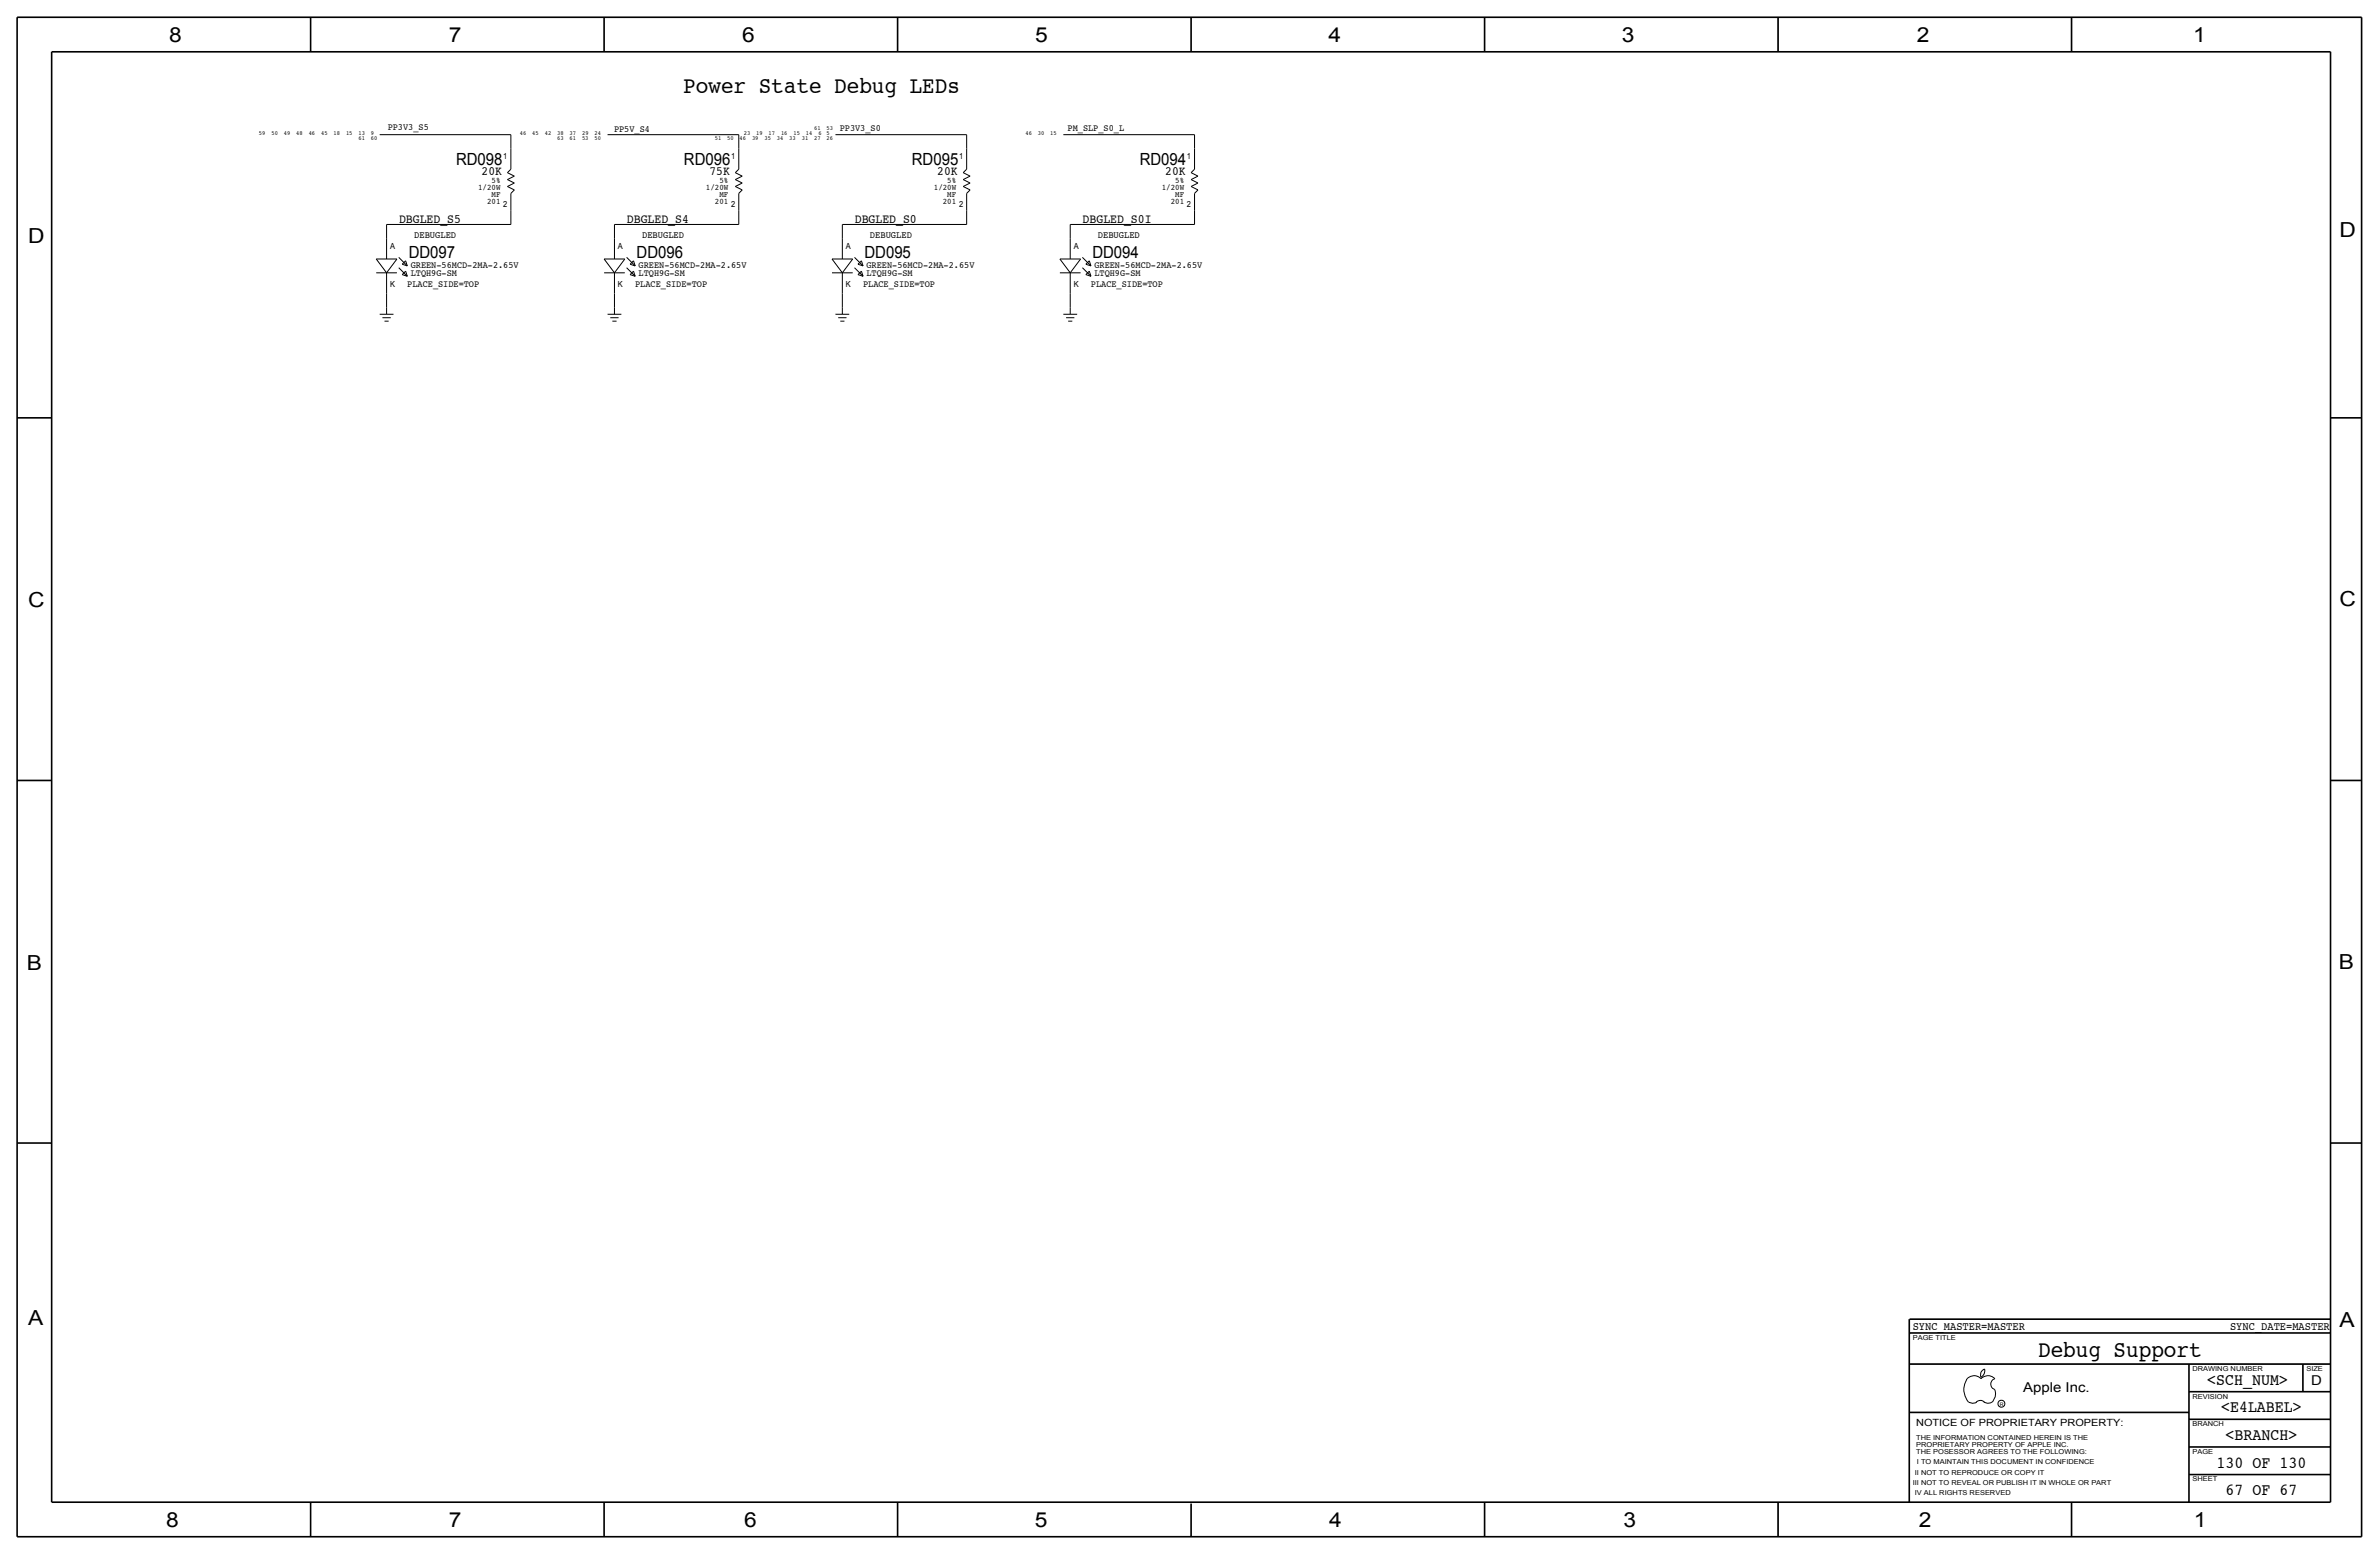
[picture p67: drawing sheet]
<svg xmlns="http://www.w3.org/2000/svg" width="875mm" height="572mm" viewBox="0 0 875 572" stroke-linecap="round" stroke-linejoin="round" font-family="sans-serif">
<defs><g id="words">
<g font-size="8.6">
<text x="251.3" y="34.3">Power State Debug LEDs</text>
<text x="749.7" y="499.1">Debug Support</text>
</g>
<g font-size="7.6">
<text x="62.2" y="15.5">8</text>
<text x="165" y="15.5">7</text>
<text x="273" y="15.5">6</text>
<text x="380.7" y="15.5">5</text>
<text x="488.6" y="15.5">4</text>
<text x="596.6" y="15.5">3</text>
<text x="705.1" y="15.5">2</text>
<text x="806.7" y="15.5">1</text>
<text x="10.4" y="89.4">D</text>
<text x="860.5" y="87.1">D</text>
<text x="10.4" y="223.3">C</text>
<text x="860.5" y="222.8">C</text>
<text x="9.8" y="356.6">B</text>
<text x="860.2" y="356.4">B</text>
<text x="10.4" y="487.4">A</text>
<text x="860.5" y="488.2">A</text>
<text x="61.2" y="561.6">8</text>
<text x="165" y="561.6">7</text>
<text x="273.8" y="561.6">6</text>
<text x="380.7" y="561.6">5</text>
<text x="488.9" y="561.6">4</text>
<text x="597.1" y="561.6">3</text>
<text x="705.8" y="561.6">2</text>
<text x="806.9" y="561.6">1</text>
</g>
<g font-size="6.2">
<text x="167.7" y="60.7">RD098</text>
<text x="251.6" y="60.7">RD096</text>
<text x="335.4" y="60.7">RD095</text>
<text x="419.2" y="60.7">RD094</text>
<text x="150.3" y="95">DD097</text>
<text x="234.1" y="95">DD096</text>
<text x="318" y="95">DD095</text>
<text x="401.8" y="95">DD094</text>
<text x="811.9" y="509.3">&lt;SCH_NUM&gt;</text>
<text x="817" y="519.4">&lt;E4LABEL&gt;</text>
<text x="818.6" y="529.6">&lt;BRANCH&gt;</text>
<text x="815.3" y="539.7">130 OF 130</text>
<text x="818.6" y="549.9">67 OF 67</text>
</g>
<g font-size="5">
<text x="850.1" y="509.3">D</text>
<text x="744.2" y="511.8">Apple Inc.</text>
</g>
<g font-size="4.7">
<text x="177.1" y="64.5">20K</text>
<text x="260.9" y="64.5">75K</text>
<text x="344.8" y="64.5">20K</text>
<text x="428.6" y="64.5">20K</text>
<text x="146.8" y="82">DBGLED_S5</text>
<text x="230.6" y="82">DBGLED_S4</text>
<text x="314.4" y="82">DBGLED_S0</text>
<text x="398.2" y="82">DBGLED_S0I</text>
</g>
<g font-size="4.3">
<text x="703.5" y="488.9">SYNC_MASTER=MASTER</text>
<text x="820.3" y="488.9">SYNC_DATE=MASTER</text>
</g>
<text font-size="3.7" x="704.8" y="524.5">NOTICE OF PROPRIETARY PROPERTY:</text>
<g font-size="3.6">
<text x="152.3" y="87.6">DEBUGLED</text>
<text x="236.2" y="87.6">DEBUGLED</text>
<text x="320" y="87.6">DEBUGLED</text>
<text x="403.8" y="87.6">DEBUGLED</text>
</g>
<g font-size="3.5">
<text x="142.6" y="47.7">PP3V3_S5</text>
<text x="225.9" y="48.7">PP5V_S4</text>
<text x="308.9" y="48.2">PP3V3_S0</text>
<text x="392.7" y="48.2">PM_SLP_S0_L</text>
<text x="151.1" y="101.6">LTQH9G-SM</text>
<text x="151.1" y="98.6">GREEN-56MCD-2MA-2.65V</text>
<text x="234.9" y="98.6">GREEN-56MCD-2MA-2.65V</text>
<text x="234.9" y="101.6">LTQH9G-SM</text>
<text x="318.7" y="98.6">GREEN-56MCD-2MA-2.65V</text>
<text x="318.7" y="101.6">LTQH9G-SM</text>
<text x="402.5" y="101.6">LTQH9G-SM</text>
<text x="402.5" y="98.6">GREEN-56MCD-2MA-2.65V</text>
<text x="149.8" y="105.4">PLACE_SIDE=TOP</text>
<text x="233.6" y="105.4">PLACE_SIDE=TOP</text>
<text x="317.4" y="105.4">PLACE_SIDE=TOP</text>
<text x="401.3" y="105.4">PLACE_SIDE=TOP</text>
</g>
<g font-size="3.1">
<text x="185.1" y="58.4">1</text>
<text x="268.9" y="58.4">1</text>
<text x="352.8" y="58.4">1</text>
<text x="436.6" y="58.4">1</text>
<text x="175.9" y="69.9">1/20W</text>
<text x="180.8" y="67.3">5%</text>
<text x="259.7" y="69.9">1/20W</text>
<text x="264.6" y="67.3">5%</text>
<text x="343.5" y="69.9">1/20W</text>
<text x="348.4" y="67.3">5%</text>
<text x="427.3" y="69.9">1/20W</text>
<text x="432.3" y="67.3">5%</text>
<text x="179.2" y="74.9">201</text>
<text x="180.8" y="72.4">MF</text>
<text x="185.1" y="76.2">2</text>
<text x="263" y="74.9">201</text>
<text x="264.6" y="72.4">MF</text>
<text x="268.9" y="76.2">2</text>
<text x="346.8" y="74.9">201</text>
<text x="348.4" y="72.4">MF</text>
<text x="352.8" y="76.2">2</text>
<text x="430.6" y="74.9">201</text>
<text x="432.3" y="72.4">MF</text>
<text x="436.6" y="76.2">2</text>
<text x="143.5" y="91.4">A</text>
<text x="227.3" y="91.4">A</text>
<text x="311.1" y="91.4">A</text>
<text x="394.9" y="91.4">A</text>
<text x="143.5" y="105.4">K</text>
<text x="227.3" y="105.4">K</text>
<text x="311.1" y="105.4">K</text>
<text x="394.9" y="105.4">K</text>
</g>
<g font-size="2.5">
<text x="703.5" y="492.8">PAGE TITLE</text>
<text x="806.4" y="504.2">DRAWING NUMBER</text>
<text x="848.3" y="504.2">SIZE</text>
<text x="806.4" y="514.4">REVISION</text>
<text x="806.4" y="524.5">BRANCH</text>
<text x="704.8" y="532.1">PROPRIETARY PROPERTY OF APPLE INC.</text>
<text x="704.8" y="529.6">THE INFORMATION CONTAINED HEREIN IS THE</text>
<text x="704.8" y="534.7">THE POSESSOR AGREES TO THE FOLLOWING:</text>
<text x="705.1" y="538.5">I TO MAINTAIN THIS DOCUMENT IN CONFIDENCE</text>
<text x="806.4" y="534.7">PAGE</text>
<text x="704.3" y="542.3">II NOT TO REPRODUCE OR COPY IT</text>
<text x="806.4" y="544.8">SHEET</text>
<text x="703.5" y="546.1">III NOT TO REVEAL OR PUBLISH IT IN WHOLE OR PART</text>
<text x="704.3" y="549.9">IV ALL RIGHTS RESERVED</text>
</g>
<g font-size="2.3">
<text x="299.5" y="47.7">61</text>
<text x="304" y="47.7">53</text>
<text x="95.3" y="49.5">59</text>
<text x="99.8" y="49.5">50</text>
<text x="104.4" y="49.5">49</text>
<text x="109" y="49.5">48</text>
<text x="113.5" y="49.5">46</text>
<text x="118.1" y="49.5">45</text>
<text x="122.7" y="49.5">18</text>
<text x="127.3" y="49.5">15</text>
<text x="131.8" y="51.4">61</text>
<text x="131.8" y="49.5">13</text>
<text x="136.4" y="51.4">60</text>
<text x="136.4" y="49.5">9</text>
<text x="191.2" y="49.5">46</text>
<text x="195.8" y="49.5">45</text>
<text x="200.4" y="49.5">42</text>
<text x="204.9" y="51.4">63</text>
<text x="204.9" y="49.5">38</text>
<text x="209.5" y="51.4">61</text>
<text x="209.5" y="49.5">37</text>
<text x="214.1" y="51.4">53</text>
<text x="214.1" y="49.5">29</text>
<text x="218.7" y="51.4">50</text>
<text x="218.7" y="49.5">24</text>
<text x="262.9" y="51.4">51</text>
<text x="267.5" y="51.4">50</text>
<text x="272" y="51.4">46</text>
<text x="273.6" y="49.5">23</text>
<text x="276.6" y="51.4">39</text>
<text x="278.1" y="49.5">19</text>
<text x="281.2" y="51.4">35</text>
<text x="282.7" y="49.5">17</text>
<text x="285.8" y="51.4">34</text>
<text x="287.3" y="49.5">16</text>
<text x="290.3" y="51.4">33</text>
<text x="291.9" y="49.5">15</text>
<text x="294.9" y="51.4">31</text>
<text x="296.4" y="49.5">14</text>
<text x="299.5" y="51.4">27</text>
<text x="301" y="49.5">6</text>
<text x="304" y="51.4">26</text>
<text x="304" y="49.5">5</text>
<text x="377.2" y="49.5">46</text>
<text x="381.7" y="49.5">30</text>
<text x="386.3" y="49.5">15</text>
</g>
<text font-size="1.8" x="735.5" y="516.9">R</text>
</g></defs>
<g fill="none" stroke="#000" stroke-width=".37">
<path d="M139.6 49.5h48.3zM187.9 49.5v5.1zM187.9 54.6v7.6zM223.5 49.5h48.2zM271.7 49.5v5.1zM271.7 54.6v7.6zM307.3 49.5h48.2zM355.5 49.5v5.1zM355.5 54.6v7.6zM391.1 49.5h48.3zM439.4 49.5v5.1zM439.4 54.6v7.6z"/>
<path d="M186.6 68.6l2.6-1.3zM186.6 66l2.6-1.2zM186.6 63.5l1.3-1.3zM186.6 63.5l2.6 1.3zM186.6 68.6l2.6 1.3zM186.6 66l2.6 1.3zM187.9 77.5v5zM187.9 71.1v6.4zM189.2 69.9l-1.3 1.2zM270.5 63.5l1.2-1.3zM270.5 63.5l2.5 1.3zM270.5 68.6l2.5 1.3z"/>
<path d="M270.5 66l2.5 1.3zM270.5 68.6l2.5-1.3zM270.5 66l2.5-1.2zM271.7 77.5v5zM271.7 71.1v6.4zM273 69.9l-1.3 1.2zM354.3 63.5l1.2-1.3zM354.3 63.5l2.5 1.3zM354.3 68.6l2.5 1.3zM354.3 66l2.5 1.3zM354.3 68.6l2.5-1.3zM354.3 66l2.5-1.2z"/>
<path d="M355.5 77.5v5zM355.5 71.1v6.4zM356.8 69.9l-1.3 1.2zM438.1 63.5l1.3-1.3zM438.1 63.5l2.5 1.3zM438.1 68.6l2.5 1.3zM438.1 66l2.5 1.3zM438.1 68.6l2.5-1.3zM438.1 66l2.5-1.2zM439.4 77.5v5zM439.4 71.1v6.4zM440.6 69.9l-1.2 1.2z"/>
<path d="M138.4 95.3l3.8 5zM138.4 95.3h7.6zM142.2 82.6h45.7zM142.2 82.6v5zM142.2 87.6v7.7zM146 95.3l-3.8 5zM146.7 94.6l3.1 3.2zM146.7 98.5l3.1 3.1zM147.9 97.2l1.9 .6zM149.2 95.9l.6 1.9zM149.2 95.9l-1.3 1.3zM149.2 99.7l.6 1.9z"/>
<path d="M149.2 99.7l-1.3 1.3zM222.2 95.3l3.8 5zM222.2 95.3h7.6zM226 82.6h45.7zM226 82.6v5zM226 87.6v7.7zM229.8 95.3l-3.8 5zM230.5 94.6l3.1 3.2zM230.5 98.5l3.1 3.1zM231.7 97.2l1.9 .6zM233 95.9l.6 1.9zM233 95.9l-1.3 1.3z"/>
<path d="M233 99.7l.6 1.9zM233 99.7l-1.3 1.3zM306 95.3l3.8 5zM306 95.3h7.6zM309.8 82.6v5zM309.8 87.6v7.7zM309.8 82.6h45.7zM313.6 95.3l-3.8 5zM314.3 94.6l3.1 3.2zM314.3 98.5l3.1 3.1zM315.6 97.2l1.8 .6zM316.8 95.9l.6 1.9z"/>
<path d="M316.8 95.9l-1.2 1.3zM316.8 99.7l.6 1.9zM316.8 99.7l-1.2 1.3zM389.8 95.3l3.8 5zM389.8 95.3h7.7zM393.6 82.6v5zM393.6 87.6v7.7zM393.6 82.6h45.8zM397.5 95.3l-3.9 5zM398.1 94.6l3.2 3.2zM398.1 98.5l3.2 3.1zM399.4 97.2l1.9 .6z"/>
<path d="M400.7 95.9l.6 1.9zM400.7 95.9l-1.3 1.3zM400.7 99.7l.6 1.9zM400.7 99.7l-1.3 1.3zM138.4 100.3h7.6zM139.6 115.6h5.1zM140.7 116.8h3zM141.4 118.1h1.6zM142.2 108v5zM142.2 100.3v7.7zM142.2 113v2.6zM147.9 101l1.9 .6z"/>
<path d="M222.2 100.3h7.6zM223.5 115.6h5zM224.5 116.8h3zM225.2 118.1h1.6zM226 108v5zM226 113v2.6zM226 100.3v7.7zM231.7 101l1.9 .6zM306 100.3h7.6zM307.3 115.6h5.1zM308.3 116.8h3.1zM309.1 118.1h1.5z"/>
<path d="M309.8 108v5zM309.8 113v2.6zM309.8 100.3v7.7zM315.6 101l1.8 .6zM389.8 100.3h7.7zM391.1 115.6h5.1zM392.1 116.8h3.1zM392.9 118.1h1.5zM393.6 108v5zM393.6 100.3v7.7zM393.6 113v2.6zM399.4 101l1.9 .6z"/>
<path d="M724.1 515.6l.5 .2a2.67 2.67 0 0 0 2.5-.2M726.8 515.7a2.09 2.09 0 0 1 3.1 0M728.6 506.5a2.69 2.69 0 0 0 1.3-3 2.26 2.26 0 0 0-1.3 3M729.7 515.6l.4 .2a2.67 2.67 0 0 0 2.6-.2M733.7 511.1a4.5 4.5 0 0 1-1 4.6M733.8 511a2.08 2.08 0 0 1-1.6-2 2.08 2.08 0 0 1 1.6-2 3.4 3.4 0 0 0-5.1 0 3.6 3.6 0 0 0-3.9-.8 3.6 3.6 0 0 0-2.3 3.3 7.1 7.1 0 0 0 1.6 6.2"/>
<circle cx="736.1" cy="516.2" r="1.28"/>
</g>
<g fill="none" stroke="#000" stroke-width=".6" stroke-linecap="butt">
<path d="M6.3 6.4v558.7zM6.3 6.4h862.3zM19 19.1h838.2zM19 19.1v533.4zM114.2 6.4v12.7zM222.2 6.4v12.7zM330.1 6.4v12.7zM438.1 6.4v12.7zM546 6.4v12.7zM654 6.4v12.7zM761.9 6.4v12.7zM857.2 19.1v533.4z"/>
<path d="M868.6 6.4v558.7zM6.3 153.7h12.7zM857.2 153.7h11.4zM6.3 287h12.7zM857.2 287h11.4zM6.3 420.4h12.7zM857.2 420.4h11.4zM702.3 490.2h154.9zM702.3 485.1v5.1zM702.3 490.2v62.3zM702.4 485.1h154.8zM702.3 501.6h154.9z"/>
<path d="M702.3 519.4h102.8zM805.1 501.6v50.8zM805.1 511.8h52.1zM847 501.6v10.2zM805.1 522h52.1zM805.1 532.1h52.1zM19 552.5h838.2zM114.2 552.4v12.7zM222.2 552.5v12.7zM330.1 552.5v12.7zM438.1 553v12.1zM546 552.5v12.7z"/>
<path d="M654 552.5v12.7zM761.9 552.5v12.7zM805.1 542.3h52.1zM6.3 565.1h862.3z"/>
</g>
<use href="#words"/>
</svg>
